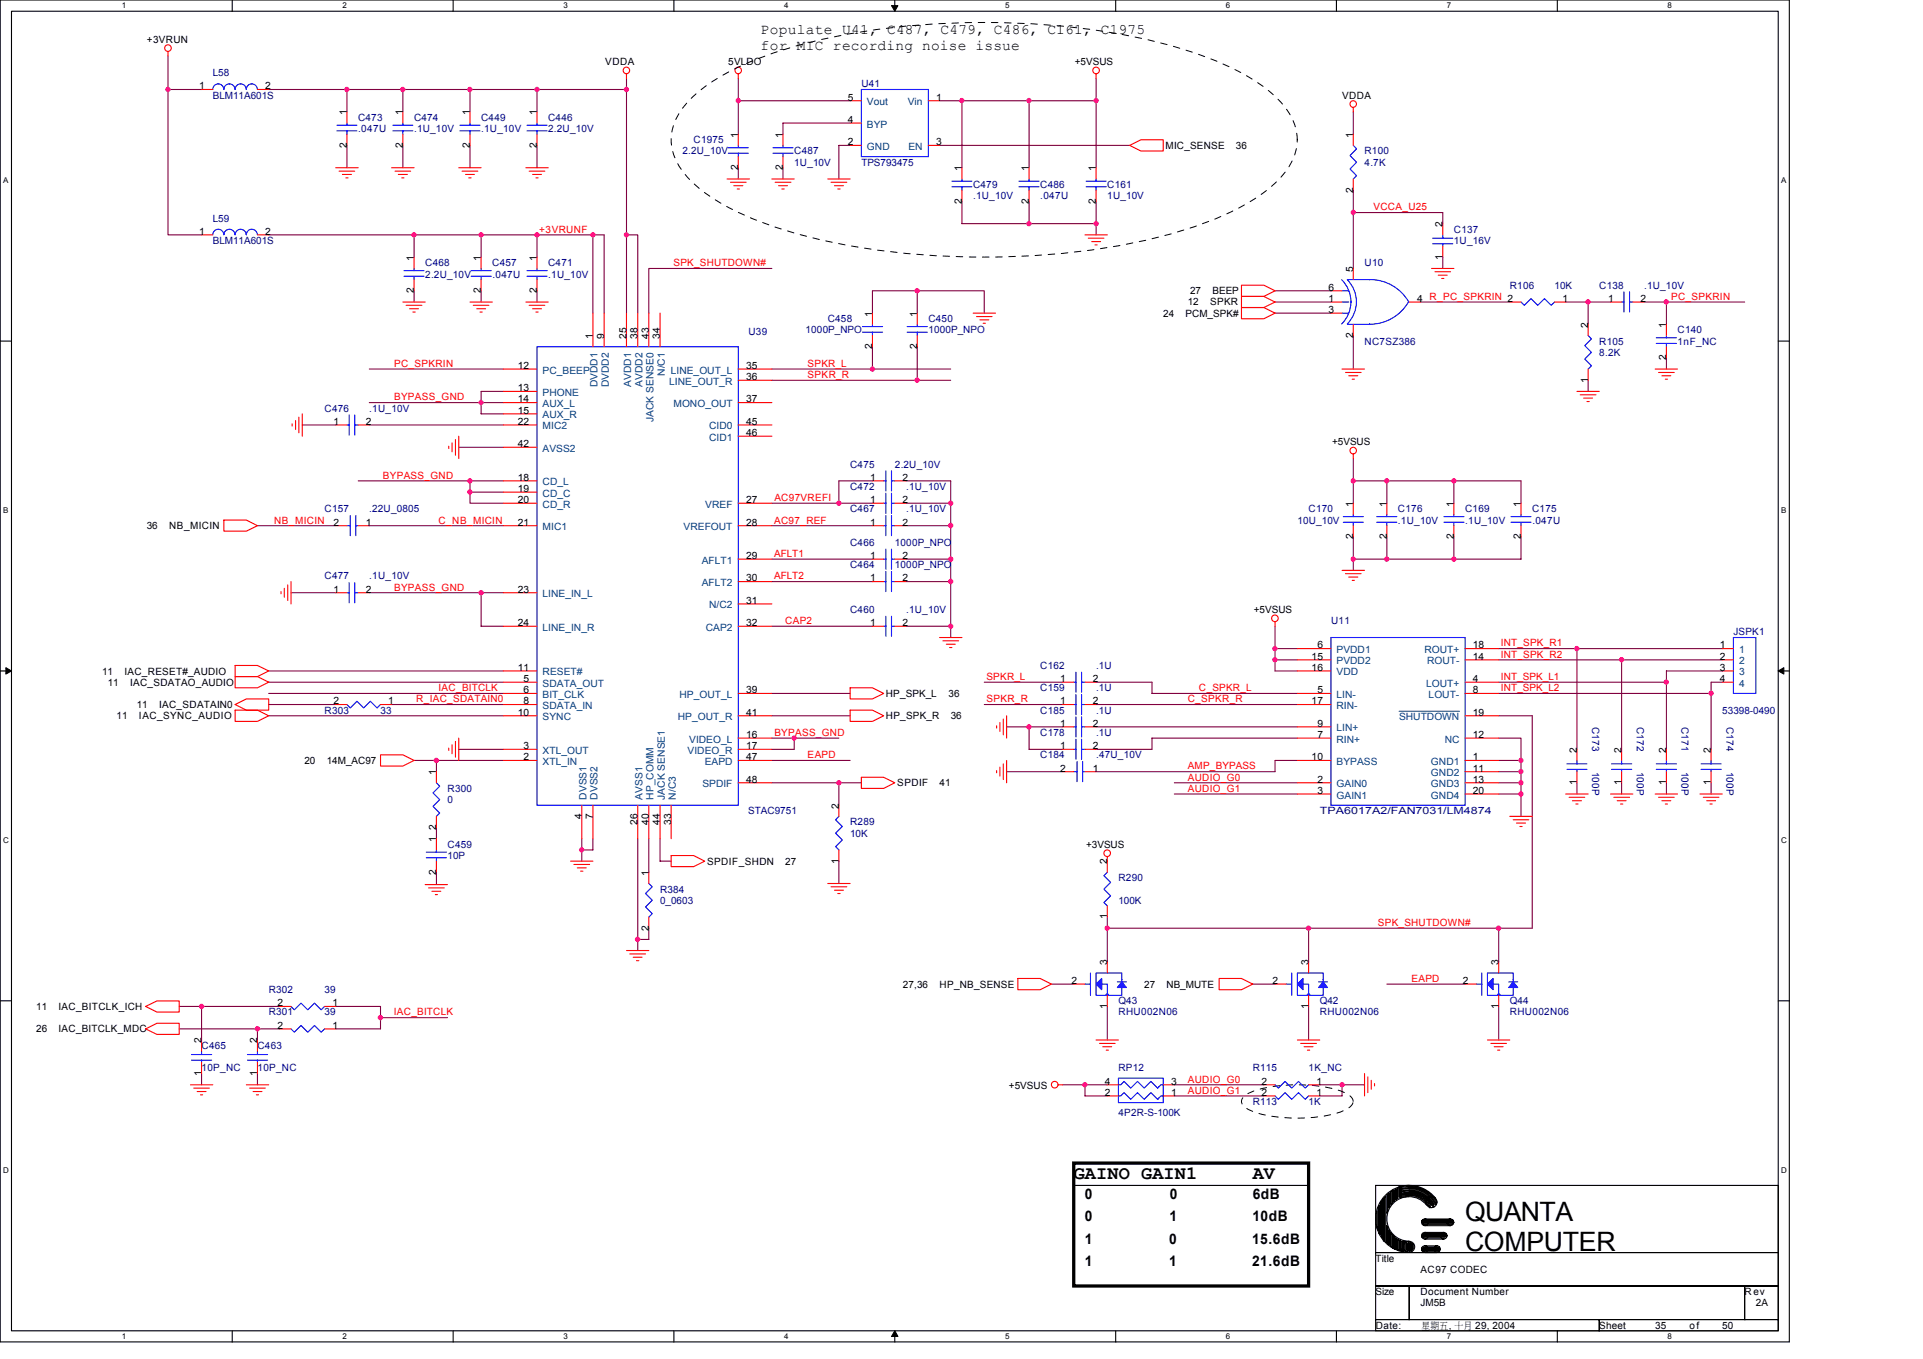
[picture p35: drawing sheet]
<svg xmlns="http://www.w3.org/2000/svg" width="297mm" height="210mm" viewBox="0 0 297 210" stroke-linecap="round" stroke-linejoin="round" font-family="sans-serif">
<defs><g id="words">
<g font-size="4.1">
<text x="226.3" y="188.5">QUANTA</text>
<text x="226.3" y="193.3">COMPUTER</text>
</g>
<g font-size="2.9">
<text x="165.9" y="182.1">GAINO GAIN1</text>
<text x="193.5" y="182.1">AV</text>
</g>
<g font-size="2.2">
<text x="117.5" y="5.3">Populate U41, C487, C479, C486, C161, C1975</text>
<text x="117.5" y="7.7">for MIC recording noise issue</text>
<text x="167.6" y="185.2">0</text>
<text x="180.7" y="185.2">0</text>
<text x="193.5" y="185.2">6dB</text>
<text x="167.6" y="188.6">0</text>
<text x="180.7" y="188.6">1</text>
<text x="193.4" y="188.6">10dB</text>
<text x="167.6" y="192.1">1</text>
<text x="167.6" y="195.6">1</text>
<text x="180.6" y="192.1">0</text>
<text x="180.6" y="195.6">1</text>
<text x="193.4" y="192.1">15.6dB</text>
<text x="193.4" y="195.6">21.6dB</text>
</g>
<g font-size="1.5">
<text x="22.7" y="6.6">+3VRUN</text>
<text x="93.5" y="10">VDDA</text>
<text x="112.5" y="10">5VLDO</text>
<text x="166" y="10">+5VSUS</text>
<text x="30.8" y="13.8">1</text>
<text x="41" y="13.8">2</text>
<text x="53.6" y="17.8" transform="rotate(-90 53.6 17.8)">1</text>
<text x="62.2" y="17.8" transform="rotate(-90 62.2 17.8)">1</text>
<text x="72.6" y="17.8" transform="rotate(-90 72.6 17.8)">1</text>
<text x="82.9" y="17.8" transform="rotate(-90 82.9 17.8)">1</text>
<text x="131" y="15.5">5</text>
<text x="144.6" y="15.5">1</text>
<text x="207.3" y="15.2">VDDA</text>
<text x="53.6" y="22.8" transform="rotate(-90 53.6 22.8)">2</text>
<text x="62.2" y="22.8" transform="rotate(-90 62.2 22.8)">2</text>
<text x="72.6" y="22.8" transform="rotate(-90 72.6 22.8)">2</text>
<text x="82.9" y="22.8" transform="rotate(-90 82.9 22.8)">2</text>
<text x="114" y="21.3" transform="rotate(-90 114 21.3)">1</text>
<text x="120.9" y="21.3" transform="rotate(-90 120.9 21.3)">1</text>
<text x="131" y="19">4</text>
<text x="131" y="22.4">2</text>
<text x="144.6" y="22.4">3</text>
<text x="180" y="23">MIC_SENSE</text>
<text x="190.9" y="23">36</text>
<text x="209" y="21.3" transform="rotate(-90 209 21.3)">1</text>
<text x="114" y="26.3" transform="rotate(-90 114 26.3)">2</text>
<text x="120.9" y="26.3" transform="rotate(-90 120.9 26.3)">2</text>
<text x="148.6" y="26.4" transform="rotate(-90 148.6 26.4)">1</text>
<text x="158.9" y="26.4" transform="rotate(-90 158.9 26.4)">1</text>
<text x="169.3" y="26.4" transform="rotate(-90 169.3 26.4)">1</text>
<text x="209" y="29.7" transform="rotate(-90 209 29.7)">2</text>
<text x="148.6" y="31.5" transform="rotate(-90 148.6 31.5)">2</text>
<text x="158.9" y="31.5" transform="rotate(-90 158.9 31.5)">2</text>
<text x="169.3" y="31.5" transform="rotate(-90 169.3 31.5)">2</text>
<text x="222.8" y="35.1" transform="rotate(-90 222.8 35.1)">2</text>
<text x="30.8" y="36.3">1</text>
<text x="41" y="36.3">2</text>
<text x="63.9" y="40.3" transform="rotate(-90 63.9 40.3)">1</text>
<text x="74.3" y="40.3" transform="rotate(-90 74.3 40.3)">1</text>
<text x="82.9" y="40.3" transform="rotate(-90 82.9 40.3)">1</text>
<text x="209" y="42" transform="rotate(-90 209 42)">5</text>
<text x="222.8" y="40.1" transform="rotate(-90 222.8 40.1)">1</text>
<text x="63.9" y="45.3" transform="rotate(-90 63.9 45.3)">2</text>
<text x="74.3" y="45.3" transform="rotate(-90 74.3 45.3)">2</text>
<text x="82.9" y="45.3" transform="rotate(-90 82.9 45.3)">2</text>
<text x="183.5" y="47.2">12</text>
<text x="183.8" y="45.4">27</text>
<text x="186.9" y="47.2">SPKR</text>
<text x="187.3" y="45.4">BEEP</text>
<text x="205.2" y="44.9">6</text>
<text x="205.2" y="46.6">1</text>
<text x="218.9" y="46.6">4 R_PC_SPKRIN 2</text>
<text x="241.3" y="46.6">1</text>
<text x="248.4" y="46.6">1</text>
<text x="253.4" y="46.6">2</text>
<text x="91.6" y="52.3" transform="rotate(-90 91.6 52.3)">1</text>
<text x="93.3" y="52.3" transform="rotate(-90 93.3 52.3)">9</text>
<text x="96.7" y="52.3" transform="rotate(-90 96.7 52.3)">25</text>
<text x="98.5" y="52.3" transform="rotate(-90 98.5 52.3)">38</text>
<text x="100.2" y="52.3" transform="rotate(-90 100.2 52.3)">43</text>
<text x="101.9" y="52.3" transform="rotate(-90 101.9 52.3)">34</text>
<text x="134.7" y="53.9" transform="rotate(-90 134.7 53.9)">2</text>
<text x="134.7" y="48.9" transform="rotate(-90 134.7 48.9)">1</text>
<text x="141.7" y="53.9" transform="rotate(-90 141.7 53.9)">2</text>
<text x="141.7" y="48.9" transform="rotate(-90 141.7 48.9)">1</text>
<text x="179.7" y="48.9">24</text>
<text x="183.1" y="48.9">PCM_SPK#</text>
<text x="205.2" y="48.3">3</text>
<text x="209" y="52.2" transform="rotate(-90 209 52.2)">2</text>
<text x="245.3" y="50.6" transform="rotate(-90 245.3 50.6)">2</text>
<text x="257.4" y="50.6" transform="rotate(-90 257.4 50.6)">1</text>
<text x="80" y="57">12</text>
<text x="115.2" y="58.7">36</text>
<text x="115.2" y="57">35</text>
<text x="245.3" y="59.1" transform="rotate(-90 245.3 59.1)">1</text>
<text x="257.4" y="55.6" transform="rotate(-90 257.4 55.6)">2</text>
<text x="51.5" y="65.6">1</text>
<text x="56.5" y="65.6">2</text>
<text x="80" y="60.4">13</text>
<text x="80" y="62.2">14</text>
<text x="80" y="63.9">15</text>
<text x="80" y="65.6">22</text>
<text x="115.2" y="62.2">37</text>
<text x="115.2" y="65.6">45</text>
<text x="80" y="69.1">42</text>
<text x="115.2" y="67.4">46</text>
<text x="205.8" y="68.8">+5VSUS</text>
<text x="80" y="74.3">18</text>
<text x="80" y="76">19</text>
<text x="80" y="77.7">20</text>
<text x="115.2" y="77.7">27</text>
<text x="134.4" y="74.3">1</text>
<text x="134.4" y="77.7">1</text>
<text x="139.4" y="74.3">2</text>
<text x="139.4" y="77.7">2</text>
<text x="22.7" y="81.7">36</text>
<text x="26.1" y="81.7">NB_MICIN</text>
<text x="51.5" y="81.2">2</text>
<text x="56.5" y="81.2">1</text>
<text x="80" y="81.2">21</text>
<text x="115.2" y="81.2">28</text>
<text x="134.4" y="81.2">1</text>
<text x="139.4" y="81.2">2</text>
<text x="209" y="83.3" transform="rotate(-90 209 83.3)">2</text>
<text x="209" y="78.3" transform="rotate(-90 209 78.3)">1</text>
<text x="214.2" y="83.3" transform="rotate(-90 214.2 83.3)">2</text>
<text x="214.2" y="78.3" transform="rotate(-90 214.2 78.3)">1</text>
<text x="224.6" y="83.3" transform="rotate(-90 224.6 83.3)">2</text>
<text x="224.6" y="78.3" transform="rotate(-90 224.6 78.3)">1</text>
<text x="234.9" y="83.3" transform="rotate(-90 234.9 83.3)">2</text>
<text x="234.9" y="78.3" transform="rotate(-90 234.9 78.3)">1</text>
<text x="115.2" y="89.8">30</text>
<text x="115.2" y="86.3">29</text>
<text x="134.4" y="86.3">1</text>
<text x="134.4" y="89.8">1</text>
<text x="139.4" y="86.3">2</text>
<text x="139.4" y="89.8">2</text>
<text x="51.5" y="91.5">1</text>
<text x="56.5" y="91.5">2</text>
<text x="80" y="91.5">23</text>
<text x="115.2" y="93.3">31</text>
<text x="193.7" y="94.7">+5VSUS</text>
<text x="80" y="96.7">24</text>
<text x="115.2" y="96.7">32</text>
<text x="134.4" y="96.7">1</text>
<text x="139.4" y="96.7">2</text>
<text x="202.6" y="101.9">15</text>
<text x="203.5" y="100.2">6</text>
<text x="227.5" y="101.9">14</text>
<text x="227.5" y="100.2">18</text>
<text x="265.7" y="100.2">1</text>
<text x="265.7" y="101.9">2</text>
<text x="15.8" y="104.2">11</text>
<text x="16.6" y="105.9">11</text>
<text x="19.2" y="104.2">IAC_RESET#_AUDIO</text>
<text x="20.1" y="105.9">IAC_SDATAO_AUDIO</text>
<text x="80" y="103.6">11</text>
<text x="80.9" y="105.3">5</text>
<text x="80.9" y="107.1">6</text>
<text x="115.2" y="107.1">39</text>
<text x="136.8" y="107.6">HP_SPK_L</text>
<text x="146.5" y="107.6">36</text>
<text x="163.8" y="105.3">1</text>
<text x="168.8" y="105.3">2</text>
<text x="202.6" y="103.6">16</text>
<text x="203.5" y="107.1">5</text>
<text x="227.5" y="107.1">8</text>
<text x="227.5" y="105.3">4</text>
<text x="265.7" y="103.6">3</text>
<text x="265.7" y="105.3">4</text>
<text x="18" y="111.1">11</text>
<text x="21.1" y="109.3">11</text>
<text x="21.5" y="111.1">IAC_SYNC_AUDIO</text>
<text x="24.6" y="109.3">IAC_SDATAIN0</text>
<text x="51.5" y="108.8">2</text>
<text x="60" y="108.8">1</text>
<text x="80" y="110.5">10</text>
<text x="80.9" y="108.8">8</text>
<text x="115.2" y="114">16</text>
<text x="115.2" y="110.5">41</text>
<text x="136.8" y="111.1">HP_SPK_R</text>
<text x="146.8" y="111.1">36</text>
<text x="163.8" y="108.8">1</text>
<text x="163.8" y="112.2">1</text>
<text x="168.8" y="108.8">2</text>
<text x="168.8" y="112.2">2</text>
<text x="202.6" y="108.8">17</text>
<text x="203.5" y="114">7</text>
<text x="203.5" y="112.2">9</text>
<text x="227.5" y="110.5">19</text>
<text x="227.5" y="114">12</text>
<text x="47" y="118">20</text>
<text x="50.5" y="118">14M_AC97</text>
<text x="67.4" y="119.7" transform="rotate(-90 67.4 119.7)">1</text>
<text x="80.9" y="117.4">2</text>
<text x="80.9" y="115.7">3</text>
<text x="115.2" y="117.4">47</text>
<text x="115.2" y="115.7">17</text>
<text x="163.8" y="115.7">1</text>
<text x="163.8" y="119.2">2</text>
<text x="168.8" y="115.7">2</text>
<text x="168.8" y="119.2">1</text>
<text x="202.6" y="117.4">10</text>
<text x="227.5" y="119.2">11</text>
<text x="227.5" y="117.4">1</text>
<text x="243.6" y="116.2" transform="rotate(-90 243.6 116.2)">2</text>
<text x="250.5" y="116.2" transform="rotate(-90 250.5 116.2)">2</text>
<text x="257.4" y="116.2" transform="rotate(-90 257.4 116.2)">2</text>
<text x="264.3" y="116.2" transform="rotate(-90 264.3 116.2)">2</text>
<text x="115.2" y="120.9">48</text>
<text x="129.6" y="124.9" transform="rotate(-90 129.6 124.9)">2</text>
<text x="138.6" y="121.5">SPDIF</text>
<text x="145.1" y="121.5">41</text>
<text x="203.5" y="120.9">2</text>
<text x="203.5" y="122.6">3</text>
<text x="227.5" y="122.6">20</text>
<text x="227.5" y="120.9">13</text>
<text x="243.6" y="121.3" transform="rotate(-90 243.6 121.3)">1</text>
<text x="250.5" y="121.3" transform="rotate(-90 250.5 121.3)">1</text>
<text x="257.4" y="121.3" transform="rotate(-90 257.4 121.3)">1</text>
<text x="264.3" y="121.3" transform="rotate(-90 264.3 121.3)">1</text>
<text x="67.4" y="130.1" transform="rotate(-90 67.4 130.1)">1</text>
<text x="67.4" y="128.2" transform="rotate(-90 67.4 128.2)">2</text>
<text x="89.8" y="126.5" transform="rotate(-90 89.8 126.5)">4</text>
<text x="91.6" y="126.5" transform="rotate(-90 91.6 126.5)">7</text>
<text x="98.5" y="127.4" transform="rotate(-90 98.5 127.4)">26</text>
<text x="100.2" y="127.4" transform="rotate(-90 100.2 127.4)">40</text>
<text x="101.9" y="127.4" transform="rotate(-90 101.9 127.4)">44</text>
<text x="103.6" y="127.4" transform="rotate(-90 103.6 127.4)">33</text>
<text x="167.8" y="130.9">+3VSUS</text>
<text x="67.4" y="135.1" transform="rotate(-90 67.4 135.1)">2</text>
<text x="100.2" y="135.3" transform="rotate(-90 100.2 135.3)">1</text>
<text x="109.2" y="133.5">SPDIF_SHDN</text>
<text x="121.3" y="133.5">27</text>
<text x="129.6" y="133.4" transform="rotate(-90 129.6 133.4)">1</text>
<text x="171" y="133.5" transform="rotate(-90 171 133.5)">2</text>
<text x="100.2" y="143.7" transform="rotate(-90 100.2 143.7)">2</text>
<text x="171" y="142" transform="rotate(-90 171 142)">1</text>
<text x="171" y="149.1" transform="rotate(-90 171 149.1)">3</text>
<text x="202.1" y="149.1" transform="rotate(-90 202.1 149.1)">3</text>
<text x="231.5" y="149.1" transform="rotate(-90 231.5 149.1)">3</text>
<text x="5.6" y="156">11</text>
<text x="9" y="156">IAC_BITCLK_ICH</text>
<text x="42.9" y="155.4">2</text>
<text x="51.3" y="155.4">1</text>
<text x="139.4" y="152.5">27,36</text>
<text x="145.1" y="152.5">HP_NB_SENSE</text>
<text x="165.5" y="152">2</text>
<text x="171" y="155.8" transform="rotate(-90 171 155.8)">1</text>
<text x="176.7" y="152.5">27</text>
<text x="180.2" y="152.5">NB_MUTE</text>
<text x="196.6" y="152">2</text>
<text x="202.1" y="155.8" transform="rotate(-90 202.1 155.8)">1</text>
<text x="226" y="152">2</text>
<text x="231.5" y="155.8" transform="rotate(-90 231.5 155.8)">1</text>
<text x="5.6" y="159.4">26</text>
<text x="9" y="159.4">IAC_BITCLK_MDC</text>
<text x="31.1" y="161.2" transform="rotate(-90 31.1 161.2)">2</text>
<text x="39.7" y="161.2" transform="rotate(-90 39.7 161.2)">2</text>
<text x="42.9" y="158.9">2</text>
<text x="51.3" y="158.9">1</text>
<text x="31.1" y="166.2" transform="rotate(-90 31.1 166.2)">1</text>
<text x="39.7" y="166.2" transform="rotate(-90 39.7 166.2)">1</text>
<text x="170.7" y="167.5">4</text>
<text x="180.9" y="167.5">3</text>
<text x="194.9" y="167.5">2</text>
<text x="203.3" y="167.5">1</text>
<text x="155.8" y="168.3">+5VSUS</text>
<text x="170.7" y="169.2">2</text>
<text x="180.9" y="169.2">1</text>
<text x="194.9" y="169.2">2</text>
<text x="203.3" y="169.2">1</text>
<text x="212.5" y="194.9">Title</text>
<text x="219.4" y="196.6">AC97 CODEC</text>
<text x="212.5" y="200">Size</text>
<text x="219.4" y="200">Document Number</text>
<text x="219.4" y="201.8">JM5B</text>
<text x="269.5" y="200">Rev</text>
<text x="271.2" y="201.8">2A</text>
<text x="212.5" y="205.2">Date:</text>
<text x="219.6" y="205.2">星期五, 十月 29, 2004</text>
<text x="247" y="205.2">Sheet</text>
<text x="255.7" y="205.2">35</text>
<text x="261" y="205.2">of</text>
<text x="266" y="205.2">50</text>
</g>
<g font-size="1.5" fill="#000080">
<text x="32.9" y="11.8">L58</text>
<text x="32.9" y="15.2">BLM11A601S</text>
<text x="133.1" y="13.5">U41</text>
<text x="55.3" y="18.7">C473</text>
<text x="55.3" y="20.4">.047U</text>
<text x="64" y="18.7">C474</text>
<text x="64" y="20.4">.1U_10V</text>
<text x="74.3" y="18.7">C449</text>
<text x="74.3" y="20.4">.1U_10V</text>
<text x="84.7" y="18.7">C446</text>
<text x="84.7" y="20.4">2.2U_10V</text>
<text x="105.4" y="23.9">2.2U_10V</text>
<text x="107.1" y="22.1">C1975</text>
<text x="122.7" y="23.9">C487</text>
<text x="210.8" y="23.9">R100</text>
<text x="122.7" y="25.6">1U_10V</text>
<text x="133.1" y="25.6">TPS793475</text>
<text x="150.3" y="29">C479</text>
<text x="160.7" y="29">C486</text>
<text x="171" y="29">C161</text>
<text x="210.8" y="25.6">4.7K</text>
<text x="32.9" y="34.2">L59</text>
<text x="150.3" y="30.8">.1U_10V</text>
<text x="160.7" y="30.8">.047U</text>
<text x="171" y="30.8">1U_10V</text>
<text x="224.6" y="35.9">C137</text>
<text x="32.9" y="37.7">BLM11A601S</text>
<text x="65.7" y="41.1">C468</text>
<text x="76" y="41.1">C457</text>
<text x="84.7" y="41.1">C471</text>
<text x="210.8" y="41.1">U10</text>
<text x="224.6" y="37.7">1U_16V</text>
<text x="65.7" y="42.9">2.2U_10V</text>
<text x="76.1" y="42.9">.047U</text>
<text x="84.7" y="42.9">.1U_10V</text>
<text x="233.2" y="44.6">R106</text>
<text x="240.1" y="44.6">10K</text>
<text x="247" y="44.6">C138</text>
<text x="254" y="44.6">.1U_10V</text>
<text x="115.6" y="51.7">U39</text>
<text x="124.4" y="51.5">1000P_NPO</text>
<text x="127.9" y="49.8">C458</text>
<text x="143.4" y="49.8">C450</text>
<text x="143.4" y="51.5">1000P_NPO</text>
<text x="210.8" y="53.2">NC7SZ386</text>
<text x="247" y="53.2">R105</text>
<text x="259.1" y="51.5">C140</text>
<text x="259.1" y="53.2">1nF_NC</text>
<text x="247" y="54.9">8.2K</text>
<text x="50.1" y="63.6">C476</text>
<text x="57" y="63.6">.1U_10V</text>
<text x="131.3" y="72.2">C475</text>
<text x="131.3" y="75.7">C472</text>
<text x="138.2" y="72.2">2.2U_10V</text>
<text x="140" y="75.7">.1U_10V</text>
<text x="50.1" y="79.1">C157</text>
<text x="57" y="79.1">.22U_0805</text>
<text x="131.3" y="79.1">C467</text>
<text x="140" y="79.1">.1U_10V</text>
<text x="200.4" y="80.9">10U_10V</text>
<text x="202.1" y="79.1">C170</text>
<text x="215.9" y="79.1">C176</text>
<text x="215.9" y="80.9">.1U_10V</text>
<text x="226.3" y="79.1">C169</text>
<text x="226.3" y="80.9">.1U_10V</text>
<text x="236.7" y="79.1">C175</text>
<text x="236.7" y="80.9">.047U</text>
<text x="50.1" y="89.5">C477</text>
<text x="57" y="89.5">.1U_10V</text>
<text x="131.3" y="84.3">C466</text>
<text x="131.3" y="87.8">C464</text>
<text x="138.2" y="84.3">1000P_NPO</text>
<text x="138.2" y="87.8">1000P_NPO</text>
<text x="131.3" y="94.7">C460</text>
<text x="140" y="94.7">.1U_10V</text>
<text x="205.6" y="96.4">U11</text>
<text x="267.8" y="98.1">JSPK1</text>
<text x="160.7" y="106.8">C159</text>
<text x="160.7" y="103.3">C162</text>
<text x="169.3" y="106.8">.1U</text>
<text x="169.3" y="103.3">.1U</text>
<text x="50.1" y="110.2">R303</text>
<text x="58.8" y="110.2">33</text>
<text x="160.7" y="113.7">C178</text>
<text x="160.7" y="110.2">C185</text>
<text x="169.3" y="113.7">.1U</text>
<text x="169.3" y="110.2">.1U</text>
<text x="246" y="112.3" transform="rotate(90 246 112.3)">C173</text>
<text x="252.9" y="112.3" transform="rotate(90 252.9 112.3)">C172</text>
<text x="259.8" y="112.3" transform="rotate(90 259.8 112.3)">C171</text>
<text x="266" y="110.2">53398-0490</text>
<text x="266.7" y="112.3" transform="rotate(90 266.7 112.3)">C174</text>
<text x="160.7" y="117.1">C184</text>
<text x="169.3" y="117.1">.47U_10V</text>
<text x="246" y="119.2" transform="rotate(90 246 119.2)">100P</text>
<text x="252.9" y="119.2" transform="rotate(90 252.9 119.2)">100P</text>
<text x="259.8" y="119.2" transform="rotate(90 259.8 119.2)">100P</text>
<text x="266.7" y="119.2" transform="rotate(90 266.7 119.2)">100P</text>
<text x="69.1" y="122.3">R300</text>
<text x="69.1" y="124">0</text>
<text x="115.6" y="125.8">STAC9751</text>
<text x="203.9" y="125.8">TPA6017A2/FAN7031/LM4874</text>
<text x="69.1" y="130.9">C459</text>
<text x="131.3" y="127.5">R289</text>
<text x="131.3" y="129.2">10K</text>
<text x="69.1" y="132.7">10P</text>
<text x="102" y="137.9">R384</text>
<text x="172.8" y="136.1">R290</text>
<text x="102" y="139.6">0_0603</text>
<text x="172.8" y="139.6">100K</text>
<text x="41.5" y="153.4">R302</text>
<text x="50.1" y="153.4">39</text>
<text x="172.8" y="155.1">Q43</text>
<text x="203.9" y="155.1">Q42</text>
<text x="233.2" y="155.1">Q44</text>
<text x="41.5" y="156.8">R301</text>
<text x="50.1" y="156.8">39</text>
<text x="172.8" y="156.8">RHU002N06</text>
<text x="203.9" y="156.8">RHU002N06</text>
<text x="233.2" y="156.8">RHU002N06</text>
<text x="31.1" y="162">C465</text>
<text x="31.1" y="165.5">10P_NC</text>
<text x="39.8" y="162">C463</text>
<text x="39.8" y="165.5">10P_NC</text>
<text x="172.8" y="165.5">RP12</text>
<text x="193.5" y="165.5">R115</text>
<text x="202.1" y="165.5">1K_NC</text>
<text x="172.8" y="172.4">4P2R-S-100K</text>
<text x="193.5" y="170.7">R113</text>
<text x="202.1" y="170.7">1K</text>
</g>
<g font-size="1.5" fill="#004080">
<text x="133.9" y="16.3">Vout</text>
<text x="140.2" y="16.3">Vin</text>
<text x="133.9" y="19.7">BYP</text>
<text x="133.9" y="23.2">GND</text>
<text x="140.3" y="23.2">EN</text>
<text x="83.8" y="57.7">PC_BEEP</text>
<text x="92.3" y="59.8" transform="rotate(-90 92.3 59.8)">DVDD1</text>
<text x="94" y="59.8" transform="rotate(-90 94 59.8)">DVDD2</text>
<text x="97.5" y="59.7" transform="rotate(-90 97.5 59.7)">AVDD1</text>
<text x="99.2" y="59.7" transform="rotate(-90 99.2 59.7)">AVDD2</text>
<text x="102.7" y="58" transform="rotate(-90 102.7 58)">N/C1</text>
<text x="103.4" y="59.4">LINE_OUT_R</text>
<text x="103.6" y="57.7">LINE_OUT_L</text>
<text x="83.8" y="61.2">PHONE</text>
<text x="83.8" y="62.9">AUX_L</text>
<text x="83.8" y="64.6">AUX_R</text>
<text x="100.9" y="65.2" transform="rotate(-90 100.9 65.2)">JACK SENSE0</text>
<text x="104" y="62.9">MONO_OUT</text>
<text x="83.8" y="66.3">MIC2</text>
<text x="83.8" y="69.8">AVSS2</text>
<text x="109.6" y="66.3">CID0</text>
<text x="109.6" y="68.1">CID1</text>
<text x="83.8" y="75">CD_L</text>
<text x="83.8" y="76.7">CD_C</text>
<text x="83.8" y="78.4">CD_R</text>
<text x="83.8" y="81.9">MIC1</text>
<text x="105.6" y="81.9">VREFOUT</text>
<text x="108.9" y="78.4">VREF</text>
<text x="108.4" y="87.1">AFLT1</text>
<text x="83.8" y="92.2">LINE_IN_L</text>
<text x="108.4" y="90.5">AFLT2</text>
<text x="109.6" y="94">N/C2</text>
<text x="83.8" y="97.4">LINE_IN_R</text>
<text x="109" y="97.4">CAP2</text>
<text x="206.5" y="100.9">PVDD1</text>
<text x="220" y="100.9">ROUT+</text>
<text x="268.6" y="100.9">1</text>
<text x="83.8" y="106.1">SDATA_OUT</text>
<text x="83.8" y="107.8">BIT_CLK</text>
<text x="83.8" y="104.3">RESET#</text>
<text x="105" y="107.8">HP_OUT_L</text>
<text x="206.5" y="102.6">PVDD2</text>
<text x="206.5" y="104.3">VDD</text>
<text x="206.5" y="107.8">LIN-</text>
<text x="220.3" y="106.1">LOUT+</text>
<text x="220.4" y="102.6">ROUT-</text>
<text x="220.7" y="107.8">LOUT-</text>
<text x="268.6" y="102.6">2</text>
<text x="268.6" y="104.3">3</text>
<text x="268.6" y="106.1">4</text>
<text x="83.8" y="109.5">SDATA_IN</text>
<text x="83.8" y="111.3">SYNC</text>
<text x="104.7" y="111.3">HP_OUT_R</text>
<text x="206.5" y="109.5">RIN-</text>
<text x="206.5" y="113">LIN+</text>
<text x="216.1" y="111.3">SHUTDOWN</text>
<text x="83.8" y="118.2">XTL_IN</text>
<text x="83.8" y="116.4">XTL_OUT</text>
<text x="106.2" y="116.4">VIDEO_R</text>
<text x="106.5" y="114.7">VIDEO_L</text>
<text x="108.9" y="118.2">EAPD</text>
<text x="206.5" y="114.7">RIN+</text>
<text x="206.5" y="118.2">BYPASS</text>
<text x="221" y="119.9">GND2</text>
<text x="221" y="118.2">GND1</text>
<text x="223.2" y="114.7">NC</text>
<text x="90.6" y="123.5" transform="rotate(-90 90.6 123.5)">DVSS1</text>
<text x="92.3" y="123.5" transform="rotate(-90 92.3 123.5)">DVSS2</text>
<text x="99.2" y="123.5" transform="rotate(-90 99.2 123.5)">AVSS1</text>
<text x="100.9" y="123.5" transform="rotate(-90 100.9 123.5)">HP_COMM</text>
<text x="102.7" y="123.5" transform="rotate(-90 102.7 123.5)">JACK SENSE1</text>
<text x="104.4" y="123.5" transform="rotate(-90 104.4 123.5)">N/C3</text>
<text x="108.5" y="121.6">SPDIF</text>
<text x="206.5" y="121.6">GAIN0</text>
<text x="206.5" y="123.3">GAIN1</text>
<text x="221" y="123.3">GND4</text>
<text x="221" y="121.6">GND3</text>
</g>
<g font-size="1.5" fill="#f00">
<text x="83.3" y="35.9">+3VRUNF</text>
<text x="212.2" y="32.5">VCCA_U25</text>
<text x="104" y="41.1">SPK_SHUTDOWN#</text>
<text x="258.1" y="46.3">PC_SPKRIN</text>
<text x="60.9" y="56.7">PC_SPKRIN</text>
<text x="124.8" y="58.4">SPKR_R</text>
<text x="124.8" y="56.7">SPKR_L</text>
<text x="60.9" y="61.8">BYPASS_GND</text>
<text x="59.2" y="73.9">BYPASS_GND</text>
<text x="119.6" y="77.4">AC97VREFI</text>
<text x="42.4" y="80.9">NB_MICIN</text>
<text x="67.8" y="80.9">C_NB_MICIN</text>
<text x="119.6" y="80.9">AC97_REF</text>
<text x="119.6" y="89.5">AFLT2</text>
<text x="119.6" y="86">AFLT1</text>
<text x="60.9" y="91.2">BYPASS_GND</text>
<text x="121.3" y="96.4">CAP2</text>
<text x="231.8" y="99.8">INT_SPK_R1</text>
<text x="231.8" y="101.6">INT_SPK_R2</text>
<text x="67.8" y="106.8">IAC_BITCLK</text>
<text x="152.4" y="105">SPKR_L</text>
<text x="185.2" y="106.8">C_SPKR_L</text>
<text x="231.8" y="106.8">INT_SPK_L2</text>
<text x="231.8" y="105">INT_SPK_L1</text>
<text x="64.3" y="108.5">R_IAC_SDATAIN0</text>
<text x="119.6" y="113.7">BYPASS_GND</text>
<text x="152.4" y="108.5">SPKR_R</text>
<text x="183.5" y="108.5">C_SPKR_R</text>
<text x="124.8" y="117.1">EAPD</text>
<text x="183.5" y="118.9">AMP_BYPASS</text>
<text x="183.5" y="120.6">AUDIO_G0</text>
<text x="183.5" y="122.3">AUDIO_G1</text>
<text x="212.8" y="143">SPK_SHUTDOWN#</text>
<text x="218" y="151.7">EAPD</text>
<text x="60.8" y="156.8">IAC_BITCLK</text>
<text x="183.5" y="167.2">AUDIO_G0</text>
<text x="183.5" y="168.9">AUDIO_G1</text>
</g>
<g font-size="1.2">
<text x="18.8" y="1.3">1</text>
<text x="52.9" y="1.3">2</text>
<text x="87" y="1.3">3</text>
<text x="121.1" y="1.3">4</text>
<text x="155.3" y="1.3">5</text>
<text x="189.4" y="1.3">6</text>
<text x="223.5" y="1.3">7</text>
<text x="257.6" y="1.3">8</text>
<text x=".5" y="28.3">A</text>
<text x="275.1" y="28.3">A</text>
<text x=".5" y="79.2">B</text>
<text x="275.1" y="79.2">B</text>
<text x=".5" y="130.2">C</text>
<text x="275.1" y="130.2">C</text>
<text x=".5" y="181.1">D</text>
<text x="275.1" y="181.1">D</text>
<text x="18.8" y="206.8">1</text>
<text x="52.9" y="206.8">2</text>
<text x="87" y="206.8">3</text>
<text x="121.1" y="206.8">4</text>
<text x="155.3" y="206.8">5</text>
<text x="189.4" y="206.8">6</text>
<text x="223.5" y="206.8">7</text>
<text x="257.6" y="206.8">8</text>
</g>
</g></defs>
<path d="M0 0h276.4v207.3h-276.4zM1.8 1.7h272.9v203.8h-272.9z" fill="none" stroke="#000" stroke-width=".17"/>
<g fill="#fff">
<path d="M18.8 .2h.7v1.4h-.7z"/>
<path d="M18.8 205.7h.7v1.4h-.7z"/>
</g>
<path d="M35.9 0v1.7M35.9 205.5v1.8" fill="none" stroke="#000" stroke-width=".17"/>
<g fill="#fff">
<path d="M52.9 .2h.7v1.4h-.7z"/>
<path d="M52.9 205.7h.7v1.4h-.7z"/>
</g>
<path d="M70 0v1.7M70 205.5v1.8" fill="none" stroke="#000" stroke-width=".17"/>
<g fill="#fff">
<path d="M87 .2h.7v1.4h-.7z"/>
<path d="M87 205.7h.7v1.4h-.7z"/>
</g>
<path d="M104.1 0v1.7M104.1 205.5v1.8" fill="none" stroke="#000" stroke-width=".17"/>
<g fill="#fff">
<path d="M121.1 .2h.7v1.4h-.7z"/>
<path d="M121.1 205.7h.7v1.4h-.7z"/>
</g>
<path d="M138.2 0v1.7M138.2 205.5v1.8" fill="none" stroke="#000" stroke-width=".17"/>
<path d="M137.7 .9h1l-.5 .8zM138.2 205.5l.5 .9h-1z" fill="#000" stroke="#000" stroke-width=".15"/>
<g fill="#fff">
<path d="M155.3 .2h.6v1.4h-.6z"/>
<path d="M155.3 205.7h.6v1.4h-.6z"/>
</g>
<path d="M172.3 0v1.7M172.3 205.5v1.8" fill="none" stroke="#000" stroke-width=".17"/>
<g fill="#fff">
<path d="M189.4 .2h.6v1.4h-.6z"/>
<path d="M189.4 205.7h.6v1.4h-.6z"/>
</g>
<path d="M206.4 0v1.7M206.4 205.5v1.8" fill="none" stroke="#000" stroke-width=".17"/>
<g fill="#fff">
<path d="M223.5 .2h.6v1.4h-.6z"/>
<path d="M223.5 205.7h.6v1.4h-.6z"/>
</g>
<path d="M240.6 0v1.7M240.6 205.5v1.8" fill="none" stroke="#000" stroke-width=".17"/>
<g fill="#fff">
<path d="M257.6 .2h.7v1.4h-.7z"/>
<path d="M257.6 205.7h.7v1.4h-.7z"/>
<path d="M.5 27.2h.8v1.4h-.8z"/>
<path d="M275.1 27.2h.8v1.4h-.8z"/>
<path d="M.5 78.1h.8v1.4h-.8z"/>
<path d="M275.1 78.1h.8v1.4h-.8z"/>
</g>
<path d="M0 52.7h1.8M274.7 52.7h1.7" fill="none" stroke="#000" stroke-width=".17"/>
<g fill="#fff">
<path d="M.5 129.1h.8v1.4h-.8z"/>
<path d="M275.1 129.1h.9v1.4h-.9z"/>
</g>
<path d="M0 103.6h1.8M274.7 103.6h1.7" fill="none" stroke="#000" stroke-width=".17"/>
<path d="M.9 103.1l.9 .5-.9 .5zM274.7 103.6l.8-.5v1z" fill="#000" stroke="#000" stroke-width=".15"/>
<g fill="#fff">
<path d="M.5 180h.8v1.4h-.8z"/>
<path d="M275.1 180h.9v1.4h-.9z"/>
</g>
<g fill="none" stroke="#000" stroke-width=".17">
<path d="M0 154.6h1.8M274.7 154.6h1.7M165.9 183.1h36.2v15.5h-36.2zM212.5 183.1h62.2v10.4h-62.2zM212.5 193.5h62.2v5.1h-62.2zM212.5 198.6h5.2v5.2h-5.2zM212.7 187.1v2.4l.1 .5v-3.5l.2-.3v4.3l.2 .2v-4.8l.2-.4v5.5l.1 .2v-5.9l.2-.1v6.5M214.2 184.5v2.9l.2-.5v-2.4l.2-.2v2.2l.1-.1v-2.3l.2-.1v2l.2-.1v-2.1h.2v1.9l.1-.2v-1.7l.2-.2v1.7l.2-.1v-1.6l.1-.2v1.8M216.3 183.8a4.7 4.7 0 0 1 5.4 2.2M216.3 184.5a4 4 0 0 1 4.8 1.7M216.3 184.3a4.2 4.2 0 0 1 5.1 2.1M216.3 184.2a4.3 4.3 0 0 1 5.2 2.2"/>
<path d="M216.3 184a4.5 4.5 0 0 1 5.2 2.1M216.3 183.5a4.9 4.9 0 0 1 5.7 2.2M216.3 183.3v1.7l-.2-.2v-1.4zM216.3 191.6v1.5h-.2v-1.5l-.2-.2v1.7l-.1-.2v-1.5l-.2-.2v1.7h-.2v-1.9l-.1-.1v1.9h-.2v-2.1l-.2-.2v2.1l-.2-.2v-2l-.1-.4v2.2l-.2-.1v-2.4l-.2-.4v2.6h-.1v-7.1l-.2 .2v6.7M216.3 191.7h.2v1.4h.1v-1.4h.2v1.6h-.3l.5-1.6M216.3 184.9a3.6 3.6 0 0 1 4.5 1.7M216.3 184.7a3.8 3.8 0 0 1 4.7 1.8M216.4 183.6a4.8 4.8 0 0 1 5.5 2.3M216.5 183.4v1.4M217 191.7h.1M217 191.7v1.6l.2-.2v-1.4l.1 .4v1.2h.2v-1.4h.2v1.4h.1v-1.4h.2v1.4l.2-.2v-1l.2 .1v.7M217.7 183.1l-1.6 .2"/>
<path d="M217.7 184.8l-1.3 .2M217.7 198.6h51.8v5.2h-51.8zM219.7 188.4h4.7v.2h-4.8v.2h5l-.2 .2h-4.7l.2 .1M219.7 192.6h2.6v.2h-2.7v.1h2.9l-.2 .2h-2.7l.3 .2h2.4M219.7 190.5h3.7v.2h-3.7l-.1 .2h3.9l-.1 .1h-3.8l.3 .2h3.3M219.9 189.1h.1M219.9 189.1h4.5M220.1 192.4h1.9M220.1 193.5h1.9M220.1 191.4h2.9M220.1 190.4h2.9M220.1 189.3h4"/>
<path d="M220.1 188.3h4M220.3 186.1a3.4 3.4 0 0 0-5.8 .7 3.4 3.4 0 0 0 3.2 4.9M221.7 185a5.2 5.2 0 0 0-8.7 1 5.2 5.2 0 0 0 4.7 7.4M269.5 198.6h5.2v5.2h-5.2zM212.5 203.8h34.5v1.7h-34.5zM247 203.8h27.7v1.7h-27.7z"/>
<circle cx="217.7" cy="192.6" r=".86"/>
<circle cx="220.1" cy="190.9" r=".51"/>
<circle cx="220.1" cy="192.9" r=".51"/>
<circle cx="220.1" cy="188.8" r=".51"/>
<circle cx="221.1" cy="185.7" r=".85"/>
<circle cx="222" cy="192.9" r=".51"/>
<circle cx="223" cy="190.9" r=".51"/>
<circle cx="224" cy="188.8" r=".51"/>
</g>
<g fill="none" stroke="#800040" stroke-width=".17">
<path d="M25.9 8.6v5.2h5.2M25.9 13.8v22.5h5.2M41.5 13.8h41.4M53.6 13.8v3.5M62.2 13.8v3.5M72.6 13.8v3.5M82.9 13.8h13.9v22.5M82.9 13.8v3.5M96.8 12.1v1.7M114 15.6h17.3M114 12.1v8.6M131.3 19h-10.4v1.7"/>
<path d="M145.1 15.6h24.2M148.6 15.6v10.3M159 15.6v10.3M169.3 12.1v13.8M209 17.3v3.4M41.5 36.3h22.5M53.6 22.5v3.4M62.2 22.5v3.4M72.6 22.5v3.4M74.3 36.3h-10.3v3.4M74.3 36.3v3.4M74.3 36.3h19v12.1"/>
<path d="M82.9 22.5v3.4M82.9 36.3v3.4M91.6 36.3v12.1M96.8 36.3h1.7v12.1M96.8 36.3v12.1M114 25.9v1.7M120.9 25.9v1.7M131.3 22.5h-1.7v5.1M145.1 22.5h29.4M148.6 31.1v3.4h20.7M159 31.1v3.4M169.3 31.1v5.2"/>
<path d="M209 29.4v12.1M209 32.8h13.9v1.7M222.9 39.7v1.8M57 57h20.8M64 44.9v1.8M74.3 44.9v1.8M82.9 44.9v1.8M119.2 41.5h-19v6.9M119.2 58.7h27.7M119.2 57h27.7M134.8 53.6v3.4M141.7 48.4v-3.5h10.3v3.5"/>
<path d="M141.7 44.9h-6.9v3.5M141.7 53.6v5.1M197 46.7h8.6M197 44.9h8.6M197 48.4h8.6M209 51.8v5.2M219.4 46.7h13.8M241.8 46.7h7M245.3 46.7v3.4M245.3 58.7v1.8M254 46.7h15.5M257.4 46.7v3.4"/>
<path d="M257.4 55.3v1.7M46.7 65.6h5.2M55.3 74.3h22.5M57 65.6h20.8M70.9 69.1h6.9M72.6 76v1.7h5.2M72.6 74.3v1.7M72.6 76h5.2M77.8 62.2h-3.5v1.7h3.5M77.8 60.5h-3.5v1.7h-17.3M119.2 77.7h15.6M134.8 74.3h-5.2v3.4"/>
<path d="M140 74.3h6.9v24.2M140 77.7h6.9M209 70.8v6.9M209 74.3h25.9v3.4M214.2 74.3v3.4M224.6 74.3v3.4M39.8 81.2h12.1M45 91.5h6.9M57 91.5h17.3M57 81.2h20.8M77.8 91.5h-3.5v5.2h3.5M119.2 96.7h15.6"/>
<path d="M119.2 86.4h15.6M119.2 81.2h15.6M119.2 89.8h15.6M140 96.7h6.9M140 86.4h6.9M140 81.2h6.9M140 89.8h6.9M197 96.7v6.9h3.4M209 82.9v5.2M214.2 82.9v3.5M224.6 82.9v3.5M234.9 82.9v3.5h-25.9"/>
<path d="M41.5 107.1h36.3M41.5 110.6h36.3M41.5 103.6h36.3M41.5 108.8h10.4M41.5 105.4h36.3M60.5 108.8h17.3M64 117.5h3.4v1.7M67.4 117.5h10.4M70.9 115.7h6.9M119.2 107.1h12.1M119.2 110.6h12.1M119.2 117.5h12.1"/>
<path d="M119.2 114h10.4M122.7 114v1.7h-3.5M152 108.8h12.1M152 105.4h12.1M155.5 112.3h3.5v3.4h5.1M155.5 119.2h8.6M159 112.3h5.1M169.3 105.4h8.6v1.7h22.5M169.3 108.8h31.1M169.3 112.3h31.1M197 100.2h3.4M197 101.9h3.4"/>
<path d="M200.4 117.5h-3.4v1.7h-27.7M200.4 114h-22.5v1.7h-8.6M231.5 114h3.4v3.5M231.5 107.1h32.8M231.5 110.6h5.2v32.8h-34.6M231.5 100.2h34.5M231.5 101.9h34.5M231.5 117.5h3.4M231.5 105.4h25.9M234.9 117.5v1.7h-3.4M234.9 119.2v3.4M243.6 100.2v15.5"/>
<path d="M250.5 101.9v13.8M266 103.6h-8.6v12.1M266 105.4h-1.7v10.3M67.4 127.8v1.7M67.4 134.7v1.9M89.9 129.5v3.5M91.6 129.5v1.8h-1.7M98.5 129.5v15.6M100.2 129.5v5.2M102 129.5v3.5h1.7M119.2 120.9h13.9M129.6 120.9v3.5"/>
<path d="M129.6 133v3.5M181.4 120.9h19M181.4 122.6h19M231.5 122.6h3.4v3.5M231.5 120.9h3.4M243.6 120.9v1.7M250.5 120.9v1.7M257.4 120.9v1.7M264.3 120.9v1.7M27.7 158.9h15.5M27.7 155.4h3.4M39.8 158.9v1.7"/>
<path d="M43.2 155.4h-12.1v5.2M51.9 155.4h6.9v1.8M58.8 157.2v1.7h-6.9M58.8 157.2h10.3M100.2 143.4v1.7h-1.7v1.7M162.4 152h3.5M171 143.4h31.1v5.1M171 141.6v6.9M171 155.4v5.2M193.5 152h3.5M202.1 155.4v5.2M214.2 152h12.1"/>
<path d="M231.5 143.4v5.1M231.5 155.4v5.2M31.1 165.8v1.8M39.8 165.8v1.8M164.1 167.6h6.9M167.6 167.6v1.7h3.4M181.4 167.6h13.8M181.4 169.3h13.8M203.9 167.6h6.9M207.3 167.6v1.7h-3.4"/>
</g>
<g fill="none" stroke="#f00" stroke-width=".17">
<path d="M25.9 8v.6M31.1 13.8h1.8M39.8 13.8h1.7M53.6 17.3v1.7M62.2 17.3v1.7M72.6 17.3v1.7M82.9 17.3v1.7M96.8 11.4v.7M114 11.4v.7M131.3 15.6h1.8M131.3 19h1.8M143.4 15.6h1.7"/>
<path d="M169.3 11.4v.7M209 16.6v.7M31.1 36.3h1.8M39.8 36.3h1.7M51.9 25.9h3.4M52.4 26.4h2.4M52.9 26.9h1.4M53.4 27.5h.4M53.6 20.7v1.8M60.5 25.9h3.5M61 26.4h2.4M61.5 26.9h1.4"/>
<path d="M62.1 27.5h.3M62.2 20.7v1.8M64 39.7v1.8M70.9 25.9h3.4M71.4 26.4h2.4M71.9 26.9h1.4M72.4 27.5h.4M72.6 20.7v1.8M74.3 39.7v1.8M81.2 25.9h3.5M81.7 26.4h2.5M82.3 26.9h1.3"/>
<path d="M82.8 27.5h.3M82.9 20.7v1.8M82.9 39.7v1.8M112.3 27.6h3.5M112.8 28.2h2.4M113.3 28.7h1.4M113.9 29.2h.3M114 20.7v1.8M114 24.2v1.7M119.2 27.6h3.5M119.7 28.2h2.5M120.3 28.7h1.3"/>
<path d="M120.8 29.2h.3M120.9 20.7v1.8M120.9 24.2v1.7M127.9 27.6h3.4M128.4 28.2h2.4M128.9 28.7h1.4M129.4 29.2h.4M131.3 22.5h1.8M143.4 22.5h1.7M148.6 25.9v1.7M148.6 29.4v1.7M159 25.9v1.7"/>
<path d="M159 29.4v1.7M167.6 36.3h3.4M168.1 36.8h2.4M168.6 37.3h1.4M169.1 37.8h.4M169.3 25.9v1.7M169.3 29.4v1.7M174.5 22.5l1.7-.9h3.5v1.7h-3.5zM209 20.7v1.8M209 27.6v1.8M222.9 34.5v1.8M222.9 38v1.7"/>
<path d="M62.2 46.7h3.5M62.7 47.2h2.5M63.3 47.7h1.3M63.8 48.2h.3M64 43.2v1.7M72.6 46.7h3.4M73.1 47.2h2.4M73.6 47.7h1.4M74.1 48.2h.4M74.3 43.2v1.7M77.8 57h5.1M81.2 46.7h3.5"/>
<path d="M81.7 47.2h2.5M82.3 47.7h1.3M82.8 48.2h.3M82.9 43.2v1.7M91.6 48.4v5.2M93.3 48.4v5.2M96.8 48.4v5.2M98.5 48.4v5.2M100.2 48.4v5.2M102 48.4v5.2M114 57h5.2M114 58.7h5.2"/>
<path d="M134.8 48.4v1.7M134.8 51.8v1.8M141.7 48.4v1.7M141.7 51.8v1.8M150.3 48.4h3.5M150.8 48.9h2.4M151.4 49.4h1.3M151.9 49.9h.3M191.8 44h3.4l1.8 .9-1.8 .9h-3.4zM191.8 45.8h3.4l1.8 .9-1.8 .8h-3.4zM191.8 47.5h3.4l1.8 .9-1.8 .8h-3.4zM205.6 48.4h1.7"/>
<path d="M205.6 46.7h1.7M205.6 44.9h1.7M207.3 57h3.5M207.8 57.5h2.4M208.3 58h1.4M208.9 58.6h.3M209 41.5v1.7M209 50.1v1.7M217.7 46.7h1.7M221.1 41.5h3.5M221.7 42h2.4M222.2 42.5h1.3"/>
<path d="M222.7 43h.3M233.2 46.7h1.7M240.1 46.7h1.7M245.3 50.1v1.7M245.3 57v1.7M248.8 46.7h1.7M252.2 46.7h1.8M255.7 57h3.4M256.2 57.5h2.4M256.7 58h1.4M257.2 58.6h.4M257.4 50.1v1.7"/>
<path d="M257.4 53.6v1.7M45.1 65.5v.3M45.7 65v1.3M46.2 64.4v2.4M46.7 63.9v3.5M51.9 65.6h1.7M55.3 65.6h1.7M69.3 68.9v.4M69.8 68.4v1.4M70.4 67.9v2.4M70.9 67.4v3.4M77.8 60.5h5.1"/>
<path d="M77.8 74.3h5.1M77.8 77.7h5.1M77.8 65.6h5.1M77.8 62.2h5.1M77.8 63.9h5.1M77.8 76h5.1M77.8 69.1h5.1M114 77.7h5.2M114 65.6h5.2M114 62.2h5.2M114 67.4h5.2M134.8 74.3h1.7"/>
<path d="M134.8 77.7h1.7M138.2 74.3h1.8M138.2 77.7h1.8M209 70.1v.7M209 77.7v1.8M214.2 77.7v1.8M224.6 77.7v1.8M234.9 77.7v1.8M243.6 60.5h3.4M244.1 61h2.4M244.6 61.5h1.4M245.1 62h.4"/>
<path d="M34.6 80.3h3.5l1.7 .9-1.7 .8h-3.5zM43.4 91.4v.3M43.9 90.9v1.3M44.4 90.3v2.5M45 89.8v3.5M51.9 81.2h1.7M51.9 91.5h1.7M55.3 81.2h1.7M55.3 91.5h1.7M77.8 96.7h5.1M77.8 81.2h5.1M77.8 91.5h5.1"/>
<path d="M114 96.7h5.2M114 81.2h5.2M114 86.4h5.2M114 89.8h5.2M114 93.3h5.2M134.8 96.7h1.7M134.8 81.2h1.7M134.8 86.4h1.7M134.8 89.8h1.7M138.2 96.7h1.8M138.2 81.2h1.8M138.2 86.4h1.8"/>
<path d="M138.2 89.8h1.8M145.1 98.5h3.5M145.6 99h2.5M146.2 99.5h1.3M197 96v.7M207.3 88.1h3.5M207.8 88.6h2.4M208.3 89.1h1.4M208.9 89.6h.3M209 81.2v1.7M214.2 81.2v1.7M224.6 81.2v1.7"/>
<path d="M234.9 81.2v1.7M36.3 104.5h3.5l1.7 .9-1.7 .8h-3.5zM36.3 109.7h3.5l1.7 .9-1.7 .8h-3.5zM36.3 108.8l1.8-.9h3.4v1.8h-3.4zM36.3 102.8h3.5l1.7 .8-1.7 .9h-3.5zM51.9 108.8h1.7M58.8 116.6h3.4l1.8 .9-1.8 .8h-3.4zM58.8 108.8h1.7M67.4 119.2v1.7M69.3 115.5v.4M69.8 115v1.4M70.4 114.5v2.4"/>
<path d="M70.9 114v3.5M77.8 103.6h5.1M77.8 105.4h5.1M77.8 115.7h5.1M77.8 108.8h5.1M77.8 107.1h5.1M77.8 110.6h5.1M77.8 117.5h5.1M114 115.7h5.2M114 107.1h5.2M114 110.6h5.2M114 114h5.2"/>
<path d="M114 117.5h5.2M131.3 106.2h3.5l1.7 .9-1.7 .8h-3.5zM131.3 109.7h3.5l1.7 .9-1.7 .8h-3.5zM146.7 100h.3M153.9 112.1v.4M153.9 119v.4M154.4 111.6v1.4M154.4 118.5v1.4M155 111.1v2.4M155 118v2.4M155.5 110.6v3.4M155.5 117.5v3.4"/>
<path d="M164.1 105.4h1.8M164.1 115.7h1.8M164.1 108.8h1.8M164.1 119.2h1.8M164.1 112.3h1.8M167.6 105.4h1.7M167.6 115.7h1.7M167.6 108.8h1.7M167.6 119.2h1.7M167.6 112.3h1.7M200.4 100.2h5.2M200.4 101.9h5.2"/>
<path d="M200.4 103.6h5.2M200.4 108.8h5.2M200.4 107.1h5.2M200.4 114h5.2M200.4 117.5h5.2M200.4 112.3h5.2M226.3 100.2h5.2M226.3 101.9h5.2M226.3 105.4h5.2M226.3 119.2h5.2M226.3 107.1h5.2M226.3 110.6h5.2"/>
<path d="M226.3 114h5.2M226.3 117.5h5.2M243.6 115.7v1.8M243.6 119.2v1.7M250.5 115.7v1.8M250.5 119.2v1.7M257.4 115.7v1.8M257.4 119.2v1.7M264.3 115.7v1.8M264.3 119.2v1.7M266 100.2h1.8M266 101.9h1.8"/>
<path d="M266 103.6h1.8M266 105.4h1.8M65.7 136.6h3.4M66.2 137.1h2.4M66.7 137.7h1.4M67.2 138.2h.4M67.4 126.1v1.7M67.4 129.5v1.8M67.4 133v1.7M88.1 133h3.5M88.6 133.5h2.5M89.2 134h1.3"/>
<path d="M89.7 134.6h.3M89.9 124.4v5.1M91.6 124.4v5.1M98.5 124.4v5.1M100.2 124.4v5.1M100.2 134.7v1.8M102 124.4v5.1M103.7 132.1h3.4l1.8 .9-1.8 .9h-3.4zM103.7 124.4v5.1M114 120.9h5.2M127.9 136.5h3.4M128.4 137h2.4"/>
<path d="M128.9 137.5h1.4M129.4 138h.4M129.6 124.4v1.7M129.6 131.3v1.7M133.1 120.1h3.4l1.7 .8-1.7 .9h-3.4zM171 132.3v2.4M171 139.9v1.7M200.4 122.6h5.2M200.4 120.9h5.2M226.3 122.6h5.2M226.3 120.9h5.2M233.2 126.1h3.5"/>
<path d="M233.7 126.6h2.5M234.2 127.1h1.4M234.8 127.7h.3M241.8 122.6h3.5M242.4 123.1h2.4M242.9 123.7h1.4M243.4 124.2h.4M248.8 122.6h3.4M249.3 123.1h2.4M249.8 123.7h1.4M250.3 124.2h.4M255.7 122.6h3.4"/>
<path d="M256.2 123.1h2.4M256.7 123.7h1.4M257.2 124.2h.4M262.6 122.6h3.4M263.1 123.1h2.4M263.6 123.7h1.4M264.1 124.2h.4M22.5 158.9l1.7-.8h3.5v1.7h-3.5zM22.5 155.4l1.7-.8h3.5v1.7h-3.5zM43.2 155.4h1.8M43.2 158.9h1.8M50.1 155.4h1.8"/>
<path d="M50.1 158.9h1.8M96.8 146.8h3.4M97.3 147.3h2.4M97.8 147.8h1.4M98.3 148.4h.4M100.2 141.6v1.8M157.2 151.1h3.5l1.7 .9-1.7 .9h-3.5zM165.9 152h1.7M171 148.5v1.8M171 153.7v1.7M188.3 151.1h3.5l1.7 .9-1.7 .9h-3.5zM197 152h1.7"/>
<path d="M202.1 148.5v1.8M202.1 153.7v1.7M226.3 152h1.7M231.5 148.5v1.8M231.5 153.7v1.7M29.4 167.6h3.5M29.9 168.1h2.4M30.5 168.6h1.3M31 169.1h.3M31.1 160.6v1.8M31.1 164.1v1.7M38.1 167.6h3.4"/>
<path d="M38.6 168.1h2.4M39.1 168.6h1.4M39.6 169.1h.3M39.8 160.6v1.8M39.8 164.1v1.7M163.4 167.6h.7M169.3 160.6h3.5M169.8 161.2h2.5M170.3 161.7h1.4M170.9 162.2h.3M171 167.6h1.8M171 169.3h1.8"/>
<path d="M179.7 167.6h1.7M179.7 169.3h1.7M195.2 167.6h1.8M195.2 169.3h1.8M200.4 160.6h3.5M200.9 161.2h2.4M201.4 161.7h1.4M201.9 162.2h.4M202.1 167.6h1.8M202.1 169.3h1.8M210.8 165.8v3.5M211.3 166.3v2.5"/>
<path d="M211.8 166.9v1.3M212.3 167.4v.3M229.8 160.6h3.4M230.3 161.2h2.4M230.8 161.7h1.4M231.3 162.2h.4"/>
<circle cx="25.9" cy="7.4" r=".51"/>
<circle cx="96.8" cy="10.9" r=".51"/>
<circle cx="114" cy="10.9" r=".51"/>
<circle cx="169.3" cy="10.9" r=".51"/>
<circle cx="209" cy="16.1" r=".51"/>
<circle cx="209" cy="69.6" r=".51"/>
<circle cx="196.9" cy="95.5" r=".51"/>
<circle cx="171" cy="131.8" r=".51"/>
<circle cx="162.9" cy="167.5" r=".51"/>
</g>
<path d="M165.9 179.6h36.2v19h-36.2z" fill="none" stroke="#000" stroke-width=".51"/>
<path d="M106.3 15.6a27.5 27.5 0 0 1 9.4-6 86.8 86.8 0 0 1 26.6-5.8 118.5 118.5 0 0 1 36.8 2.8 47.1 47.1 0 0 1 16.2 6.9 11.6 11.6 0 0 1 5 6.8 8.3 8.3 0 0 1-2.6 7.2 27.6 27.6 0 0 1-9.4 6.1 86.9 86.9 0 0 1-26.5 5.7 118.2 118.2 0 0 1-36.8-2.7 47.1 47.1 0 0 1-16.2-6.9 11.6 11.6 0 0 1-5-6.9 8.3 8.3 0 0 1 2.5-7.2zM192.2 169.3a10.8 10.8 0 0 1 5.5-1.6 23 23 0 0 1 9.6 .9 2.15 2.15 0 0 1 1.7 1.5 2.16 2.16 0 0 1-1.7 1.5 23.4 23.4 0 0 1-13.9 0 2.15 2.15 0 0 1-1.6-1.5l.1-.4z" fill="none" stroke="#000" stroke-width=".15" stroke-dasharray="1 1 1 1 1 1 1 1"/>
<g fill="none" stroke="#00f" stroke-width=".17">
<path d="M32.9 13.8a.85 .85 0 0 1 .8-.8 .85 .85 0 0 1 .9 .8M34.6 13.8a.86 .86 0 0 1 .8-.8 .86 .86 0 0 1 .9 .8 .87 .87 0 0 1 .9-.8 .87 .87 0 0 1 .8 .8 .86 .86 0 0 1 .9-.8 .86 .86 0 0 1 .8 .8M52 19.3h3.1M53.6 19v.3M60.7 19.3h3.1M62.2 19v.3M71 19.3h3.1M72.6 19v.3M81.4 19.3h3.1M82.9 19v.3M133.1 13.8h10.3v10.4h-10.3zM32.9 36.3a.85 .85 0 0 1 .8-.9 .85 .85 0 0 1 .9 .9"/>
<path d="M34.6 36.3a.86 .86 0 0 1 .8-.9 .86 .86 0 0 1 .9 .9 .87 .87 0 0 1 .9-.9 .87 .87 0 0 1 .8 .9 .86 .86 0 0 1 .9-.9 .86 .86 0 0 1 .8 .9M52 20.2h3.1M53.6 20.2v.5M60.7 20.2h3.1M62.2 20.2v.5M71 20.2h3.1M72.6 20.2v.5M81.4 20.2h3.1M82.9 20.2v.5M112.5 23.7h3.1M112.5 22.8h3.1M114 22.5v.3"/>
<path d="M114 23.7v.5M119.4 23.7h3.1M119.4 22.8h3.1M120.9 22.5v.3M120.9 23.7v.5M147 28.9h3.1M147 28h3.1M148.6 27.6v.4M148.6 28.9v.5M157.4 28.9h3.1M157.4 28h3.1M159 27.6v.4"/>
<path d="M159 28.9v.5M167.8 28.9h3.1M167.8 28h3.1M169.3 27.6v.4M169.3 28.9v.5M209 22.5l.5 .5-1 1 1 1.1-1 1 1 1-.5 .5M221.3 36.8h3.1M221.3 37.7h3.1M222.9 36.3v.5M222.9 37.7v.3M62.4 42.7h3.1M62.4 41.8h3.1"/>
<path d="M64 41.5v.3M64 42.7v.5M72.8 42.7h3.1M72.8 41.8h3.1M74.3 41.5v.3M74.3 42.7v.5M81.4 42.7h3.1M81.4 41.8h3.1M82.9 53.6h31.1v70.8h-31.1zM82.9 41.5v.3M82.9 42.7v.5M133.2 51.3h3.1"/>
<path d="M133.2 50.4h3.1M134.8 50.1v.3M134.8 51.3v.5M140.1 51.3h3.1M140.1 50.4h3.1M141.7 50.1v.3M141.7 51.3v.5M207.2 43.2a4.9 4.9 0 0 1 1.5 3.5v-.1a4.9 4.9 0 0 1-1.5 3.4M207.3 44.9h1M207.3 48.4h1M207.3 46.7h1M208.1 43.2a4.8 4.8 0 0 1 1.4 3.5v-.1a5 5 0 0 1-1.4 3.4"/>
<path d="M208.2 50.1h3.4M208.2 43.2h3.4M211.6 43.2h-.1a6.9 6.9 0 0 1 6.1 3.5M217.6 46.6a6.9 6.9 0 0 1-6.1 3.5h.1M234.9 46.7l.6 .5 1-1.1 1 1.1 1.1-1.1 1 1.1 .5-.5M245.3 51.8l.5 .5-1 1.1 1 1-1 1.1 1 1-.5 .5M250.5 46.7h.3M250.8 45.1v3.1M251.7 46.7h.5M251.7 45.1v3.1M255.8 53h3.1M255.8 52.2h3.1"/>
<path d="M257.4 51.8v.4M257.4 53v.6M53.6 65.6h.3M53.9 64.1v3.1M54.1 79.6v3.1M54.8 65.6h.5M54.8 64.1v3.1M55 79.6v3.1M136.5 74.3h.3M136.5 77.7h.3M136.8 72.7v3.1M136.8 76.2v3.1"/>
<path d="M136.8 79.6v3.1M137.7 72.7v3.1M137.7 76.2v3.1M137.7 79.6v3.1M137.7 74.3h.5M137.7 77.7h.5M207.5 79.8h3.1M209 79.5v.3M212.7 79.8h3.1M214.2 79.5v.3M223 79.8h3.1M224.6 79.5v.3"/>
<path d="M233.4 79.8h3.1M234.9 79.5v.3M53.6 81.2h.5M53.6 91.5h.3M53.9 90v3.1M54.8 90v3.1M54.8 91.5h.5M55 81.2h.3M136.5 96.7h.3M136.5 81.2h.3M136.5 86.4h.3M136.5 89.8h.3"/>
<path d="M136.8 84.8v3.1M136.8 88.3v3.1M136.8 95.2v3.1M137.7 96.7h.5M137.7 84.8v3.1M137.7 88.3v3.1M137.7 95.2v3.1M137.7 81.2h.5M137.7 86.4h.5M137.7 89.8h.5M205.6 98.5h20.7v25.9h-20.7zM207.5 80.7h3.1"/>
<path d="M209 80.7v.5M212.7 80.7h3.1M214.2 80.7v.5M223 80.7h3.1M224.6 80.7v.5M233.4 80.7h3.1M234.9 80.7v.5M267.8 98.5h3.4v8.6h-3.4zM53.6 108.8l.5 .5 1-1 1.1 1 1-1 1 1 .6-.5M165.9 115.7h.3M165.9 119.2h.5M165.9 108.8h.3"/>
<path d="M165.9 105.4h.3M165.9 112.3h.3M166.2 103.8v3.1M166.2 107.3v3.1M166.2 110.7v3.1M166.2 114.2v3.1M166.4 117.6v3.1M167.1 115.7h.5M167.1 103.8v3.1M167.1 107.3v3.1M167.1 110.7v3.1M167.1 114.2v3.1"/>
<path d="M167.1 108.8h.5M167.1 105.4h.5M167.1 112.3h.5M167.2 119.2h.4M167.2 117.6v3.1M242 118h3.1M242 118.8h3.1M243.6 117.5v.5M243.6 118.8v.4M248.9 118h3.1M248.9 118.8h3.1M250.5 117.5v.5"/>
<path d="M250.5 118.8v.4M255.8 118h3.1M255.8 118.8h3.1M257.4 117.5v.5M257.4 118.8v.4M262.8 118h3.1M262.8 118.8h3.1M264.3 117.5v.5M264.3 118.8v.4M65.8 132.5h3.2M65.8 131.6h3.2M67.4 120.9l.5 .5-1 1.1 1 1-1 1 1 1.1-.5 .5"/>
<path d="M67.4 131.3v.3M67.4 132.5v.5M100.2 136.5l.6 .5-1.1 1 1.1 1-1.1 1.1 1.1 1-.6 .5M129.6 126.1l-.5 .5 1 1.1-1 1 1 1-1 1.1 .5 .5M171 134.7l-.5 .6 1.1 1-1.1 1 1.1 1.1-1.1 1 .5 .5M45 155.4l.5 .6 1-1.1 1 1.1 1.1-1.1 1 1.1 .5-.6M45 158.9l.5 .5 1-1 1 1 1.1-1 1 1 .5-.5M167.6 152h.8M168.4 150.3v3.4M172.6 151.7h1.4M173.3 151.7v-1.4h-4v3.4h1.7v-1.7h-.8M173.3 152.5v1.2h-2.3h.2v-.1h-.3v.1"/>
<path d="M198.7 152h.8M199.5 150.3v3.4M203.7 151.7h1.4M204.4 151.7v-1.4h-4v3.4h1.7v-1.7h-.8M204.4 152.5v1.2h-2.3h.2v-.1h-.4v.1M228 152h.9M228.9 150.3v3.4M233 151.7h1.4M233.7 151.7v-1.4h-3.9v3.4h1.7v-1.7h-.9M233.7 152.5v1.2h-2.2h.2v-.1h-.4v.1M29.6 162.9h3.1M29.6 163.7h3.1"/>
<path d="M31.1 162.4v.5M31.1 163.7v.4M38.2 162.9h3.1M38.2 163.7h3.1M39.8 162.4v.5M39.8 163.7v.4M172.8 169.3h.3l.5-.5 1.1 1 1-1 1 1 1.1-1 1 1 .5-.5h.4M172.8 167.6h.3l.5-.6 1.1 1.1 1-1.1 1 1.1 1.1-1.1 1 1.1 .5-.5h.4M172.8 166.5h6.9v3.8h-6.9zM179 169.6l-.2 .2M179 167.9l-.2 .2M197 167.6l.5 .5 1-1.1 1 1.1 1.1-1.1 1 1.1 .5-.5"/>
<path d="M197 169.3l.5 .5 1-1 1 1 1.1-1 1 1 .5-.5"/>
</g>
<g fill="#00f" stroke="#00f" stroke-width=".17">
<path d="M230.6 151.1v1.8l-.8-.9z" fill-rule="evenodd"/>
<path d="M233.7 151.7l.7 .8h-1.4z" fill-rule="evenodd"/>
<path d="M200.4 152l.9-.9v1.8z" fill-rule="evenodd"/>
<path d="M204.4 151.7l.7 .8h-1.4z" fill-rule="evenodd"/>
<path d="M169.3 152l.9-.9v1.8z" fill-rule="evenodd"/>
<path d="M173.3 151.7l.7 .8h-1.4z" fill-rule="evenodd"/>
</g>
<path d="M216.1 109.9h9.3" fill="none" stroke="#004080" stroke-width=".15"/>
<g fill="#f0f" stroke="#f0f" stroke-width=".17">
<circle cx="243.6" cy="100.2" r=".34"/>
<circle cx="250.5" cy="101.9" r=".34"/>
<circle cx="257.4" cy="105.4" r=".33"/>
<circle cx="74.3" cy="91.5" r=".34"/>
<circle cx="245.3" cy="46.6" r=".34"/>
<circle cx="74.3" cy="62.2" r=".33"/>
<circle cx="234.9" cy="120.9" r=".34"/>
<circle cx="234.9" cy="117.5" r=".34"/>
<circle cx="202.1" cy="143.4" r=".34"/>
<circle cx="171" cy="143.4" r=".34"/>
<circle cx="231.5" cy="143.4" r=".34"/>
<circle cx="196.9" cy="100.2" r=".34"/>
<circle cx="196.9" cy="101.9" r=".34"/>
<circle cx="234.9" cy="119.2" r=".34"/>
<circle cx="224.6" cy="86.4" r=".34"/>
<circle cx="234.9" cy="122.6" r=".33"/>
<circle cx="167.6" cy="167.5" r=".34"/>
<circle cx="122.7" cy="114" r=".33"/>
<circle cx="207.3" cy="167.5" r=".34"/>
<circle cx="67.4" cy="117.5" r=".34"/>
<circle cx="129.6" cy="120.9" r=".34"/>
<circle cx="141.7" cy="58.7" r=".34"/>
<circle cx="134.8" cy="57" r=".34"/>
<circle cx="141.7" cy="44.9" r=".33"/>
<circle cx="209" cy="32.8" r=".34"/>
<circle cx="89.9" cy="131.3" r=".33"/>
<circle cx="257.4" cy="46.6" r=".34"/>
<circle cx="209" cy="86.4" r=".34"/>
<circle cx="209" cy="74.3" r=".34"/>
<circle cx="214.2" cy="86.4" r=".34"/>
<circle cx="98.5" cy="145.1" r=".34"/>
<circle cx="58.8" cy="157.2" r=".33"/>
<circle cx="39.8" cy="158.9" r=".34"/>
<circle cx="31.1" cy="155.4" r=".34"/>
<circle cx="224.6" cy="74.3" r=".34"/>
<circle cx="72.6" cy="76" r=".34"/>
<circle cx="72.6" cy="74.3" r=".34"/>
<circle cx="91.6" cy="36.3" r=".33"/>
<circle cx="83" cy="36.3" r=".33"/>
<circle cx="72.6" cy="13.8" r=".34"/>
<circle cx="148.6" cy="15.5" r=".34"/>
<circle cx="169.3" cy="34.5" r=".34"/>
<circle cx="158.9" cy="34.5" r=".34"/>
<circle cx="158.9" cy="15.5" r=".34"/>
<circle cx="169.3" cy="15.5" r=".34"/>
<circle cx="96.8" cy="36.3" r=".33"/>
<circle cx="96.8" cy="13.8" r=".34"/>
<circle cx="82.9" cy="13.8" r=".34"/>
<circle cx="74.3" cy="36.3" r=".33"/>
<circle cx="63.9" cy="36.3" r=".33"/>
<circle cx="62.2" cy="13.8" r=".34"/>
<circle cx="53.6" cy="13.8" r=".34"/>
<circle cx="25.9" cy="13.8" r=".34"/>
<circle cx="146.9" cy="77.7" r=".34"/>
<circle cx="146.9" cy="81.2" r=".34"/>
<circle cx="129.6" cy="77.7" r=".34"/>
<circle cx="146.9" cy="96.7" r=".33"/>
<circle cx="146.9" cy="86.4" r=".34"/>
<circle cx="146.9" cy="89.8" r=".34"/>
<circle cx="158.9" cy="112.3" r=".34"/>
<circle cx="264.3" cy="107.1" r=".34"/>
<circle cx="214.2" cy="74.3" r=".34"/>
<circle cx="114" cy="15.5" r=".34"/>
</g>
<use href="#words"/>
</svg>
